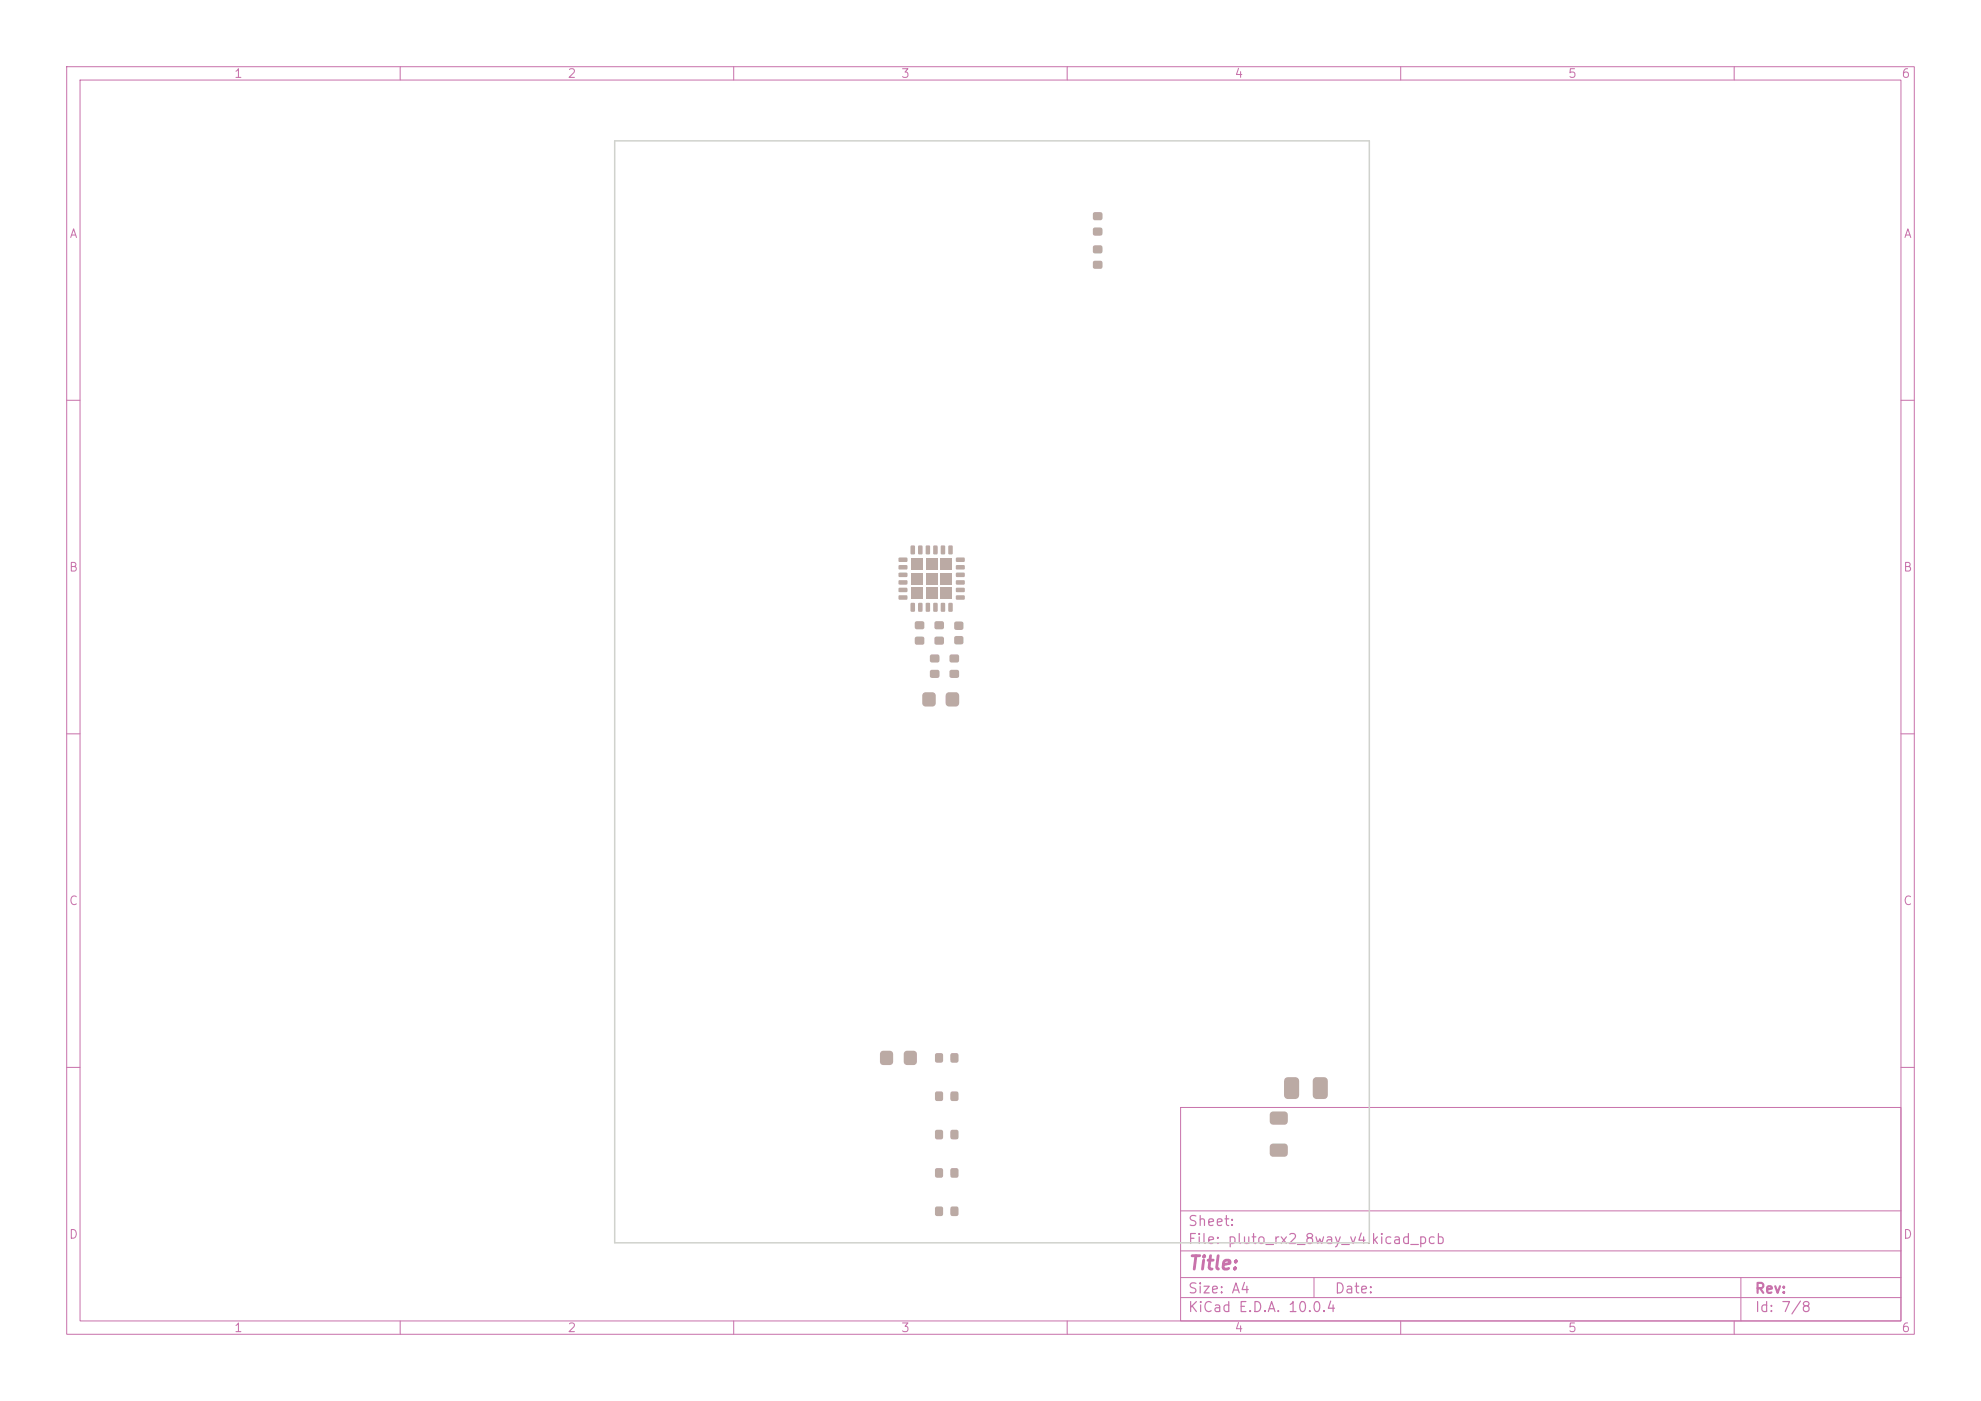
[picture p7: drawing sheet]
<svg xmlns="http://www.w3.org/2000/svg" width="297mm" height="210mm" viewBox="0 0 297 210" stroke-linecap="round" stroke-linejoin="round" font-family="sans-serif">
<defs><g id="words">
<text font-size="2" fill="#c872ab" x="178" y="190.8">Title:</text>
<g font-size="1.5" fill="#c872ab">
<text x="178" y="184.2">Sheet:</text>
<text x="178" y="186.9">File: pluto_rx2_8way_v4.kicad_pcb</text>
<text x="178" y="197.1">KiCad E.D.A. 10.0.4</text>
<text x="178" y="194.3">Size: A4</text>
<text x="200" y="194.3">Date:</text>
<text x="263" y="194.3">Rev:</text>
<text x="263" y="197.1">Id: 7/8</text>
</g>
<g font-size="1.3" fill="#c872ab">
<text x="35" y="12">1</text>
<text x="85" y="12">2</text>
<text x="135" y="12">3</text>
<text x="185" y="12">4</text>
<text x="235" y="12">5</text>
<text x="285" y="12">6</text>
<text x="10.3" y="36">A</text>
<text x="285.4" y="36">A</text>
<text x="10.3" y="86">B</text>
<text x="285.3" y="86">B</text>
<text x="10.3" y="136">C</text>
<text x="285.3" y="136">C</text>
<text x="10.3" y="186">D</text>
<text x="285.3" y="186">D</text>
<text x="35" y="200">1</text>
<text x="85" y="200">2</text>
<text x="135" y="200">3</text>
<text x="185" y="200">4</text>
<text x="235" y="200">5</text>
<text x="285" y="200">6</text>
</g>
</g></defs>
<g fill="none" stroke="#c872ab" stroke-width=".15">
<path d="M10 10h277v190h-277zM12 12h273v186h-273zM60 10v2M110 10v2M160 10v2M210 10v2M260 10v2M10 60h2M285 60h2M10 110h2M285 110h2M10 160h2"/>
<path d="M177 166h108v32h-108zM285 160h2M60 198v2M110 198v2M160 198v2M177 194.5h108M177 191.5h108M177 187.5h108M177 181.5h108M197 191.5v3M210 198v2M260 198v2"/>
<path d="M261 191.5v6.5"/>
</g>
<g fill="#bbaaa4">
<path d="M192.7 161.6l.4-.1h1.1a.57 .57 0 0 1 .6 .5v2.2a.57 .57 0 0 1-.6 .5h-1.1a.57 .57 0 0 1-.6-.5v-2.2z"/>
<path d="M197 161.6l.4-.1h1.1a.57 .57 0 0 1 .6 .5v2.2a.57 .57 0 0 1-.6 .5h-1.1a.57 .57 0 0 1-.6-.5v-2.2z"/>
<path d="M190.5 171.6l.4-.2h1.7a.49 .49 0 0 1 .5 .5v1a.49 .49 0 0 1-.5 .5h-1.7a.49 .49 0 0 1-.5-.5v-1z"/>
<path d="M190.5 166.8l.4-.2h1.7a.49 .49 0 0 1 .5 .5v1a.49 .49 0 0 1-.5 .5h-1.7a.49 .49 0 0 1-.5-.5v-1z"/>
<path d="M143.1 93.3l.3-.1 1 .1 .1 .2-.1 .8-.3 .1-1-.1-.1-.2z"/>
<path d="M143.1 95.4l.3-.1 1 .1 .1 .2-.1 .9-.3 .1-1-.1-.1-.2z"/>
<path d="M136.7 83.7h1.7v1.7h-1.7z"/>
<path d="M136.7 85.9h1.7v1.7h-1.7z"/>
<path d="M136.7 88h1.7v1.7h-1.7z"/>
<path d="M138.8 83.7h1.7v1.7h-1.7z"/>
<path d="M138.8 85.9h1.7v1.7h-1.7z"/>
<path d="M138.8 88h1.7v1.7h-1.7z"/>
<path d="M141 83.7h1.7v1.7h-1.7z"/>
<path d="M141 85.9h1.7v1.7h-1.7z"/>
<path d="M141 88h1.7v1.7h-1.7z"/>
<path d="M134.7 83.6h1.3l.1 .1-.1 .4-.1 .1h-1.1l-.1-.1z"/>
<path d="M134.7 84.7h1.3l.1 .2-.1 .4-.1 .1h-1.1l-.1-.2z"/>
<path d="M134.7 85.9l1.3-.1 .1 .2-.1 .4-.1 .1h-1.1l-.1-.2z"/>
<path d="M134.7 87h1.3l.1 .1-.1 .4-.1 .1h-1.1l-.1-.1z"/>
<path d="M134.7 88.1h1.3l.1 .2-.1 .4-.1 .1h-1.1l-.1-.2z"/>
<path d="M134.7 89.3l1.3-.1 .1 .2-.1 .4-.1 .1h-1.1l-.1-.2z"/>
<path d="M136.6 90.4h.4l.2 .1v1l-.1 .2h-.4l-.2-.1z"/>
<path d="M137.7 90.4h.4l.2 .1v1l-.1 .2h-.4l-.1-.1z"/>
<path d="M138.8 90.4h.5l.1 .1 .1 1-.2 .2h-.4l-.1-.1z"/>
<path d="M140 90.4h.4l.2 .1v1l-.1 .2h-.4l-.2-.1z"/>
<path d="M141.1 90.4h.4l.2 .1v1l-.1 .2h-.4l-.2-.1z"/>
<path d="M142.2 90.4h.5l.1 .1v1l-.1 .2h-.4l-.1-.1z"/>
<path d="M143.3 89.3l1.2-.1 .2 .2-.1 .4-.1 .1h-1.1l-.1-.2z"/>
<path d="M143.3 88.1h1.2l.2 .2-.1 .4-.1 .1h-1.1l-.1-.2z"/>
<path d="M143.3 87h1.2l.2 .1-.1 .4-.1 .1h-1.1l-.1-.1z"/>
<path d="M143.3 85.9l1.2-.1 .2 .2-.1 .4-.1 .1h-1.1l-.1-.2z"/>
<path d="M143.3 84.7h1.2l.2 .2-.1 .4-.1 .1h-1.1l-.1-.2z"/>
<path d="M143.3 83.6h1.2l.2 .1-.1 .4-.1 .1h-1.1l-.1-.1z"/>
<path d="M142.2 81.8h.5l.1 .1v1l-.1 .2h-.4l-.1-.1z"/>
<path d="M141.1 81.8h.4l.2 .1v1l-.1 .2h-.4l-.2-.1z"/>
<path d="M140 81.8h.4l.2 .1v1l-.1 .2h-.4l-.2-.1z"/>
<path d="M138.8 81.8h.5l.1 .1 .1 1-.2 .2h-.4l-.1-.1z"/>
<path d="M137.7 81.8h.4l.2 .1v1l-.1 .2h-.4l-.1-.1z"/>
<path d="M136.6 81.8h.4l.2 .1v1l-.1 .2h-.4l-.2-.1z"/>
<path d="M132.1 157.6l.3-.1h1a.49 .49 0 0 1 .5 .5v1.2a.49 .49 0 0 1-.5 .5h-1a.49 .49 0 0 1-.5-.5v-1.2z"/>
<path d="M135.6 157.6l.4-.1h1a.49 .49 0 0 1 .5 .5v1.2a.49 .49 0 0 1-.5 .5h-1a.49 .49 0 0 1-.5-.5v-1.2z"/>
<path d="M139.5 98.2l.2-.1 1.1 .1 .1 .2-.1 .8-.3 .1-1-.1-.1-.2z"/>
<path d="M139.5 100.5l.2-.1 1.1 .1 .1 .2-.1 .8-.3 .1-1-.1-.1-.2z"/>
<path d="M142.6 169.4l.2-.1 .8 .1 .1 .3-.1 1-.2 .1-.8-.1-.1-.2z"/>
<path d="M140.3 169.4l.2-.1 .8 .1 .1 .3-.1 1-.2 .1-.8-.1-.1-.2z"/>
<path d="M142.6 163.7l.2-.1 .8 .1 .1 .2-.1 1.1h-.2h-.8l-.1-.3z"/>
<path d="M140.3 163.7l.2-.1 .8 .1 .1 .2-.1 1.1h-.2h-.8l-.1-.3z"/>
<path d="M142.6 180.9l.2-.1 .8 .1 .1 .2-.1 1.1-.2 .1-.8-.1-.1-.2z"/>
<path d="M140.3 180.9l.2-.1 .8 .1 .1 .2-.1 1.1-.2 .1-.8-.1-.1-.2z"/>
<path d="M142.4 98.2l.3-.1 1 .1 .1 .2-.1 .8-.2 .1-1.1-.1-.1-.2z"/>
<path d="M142.4 100.5l.3-.1 1 .1 .1 .2-.1 .8-.2 .1-1.1-.1-.1-.2z"/>
<path d="M137.2 93.2l.2-.1 1.1 .1 .1 .2-.1 .8-.2 .1-1.1-.1-.1-.2z"/>
<path d="M137.2 95.5l.2-.1 1.1 .1 .1 .2-.1 .9h-.2h-1.1l-.1-.3z"/>
<path d="M163.9 36.9l.2-.1 1.1 .1 .1 .2-.1 .8-.2 .1-1.1-.1-.1-.2z"/>
<path d="M163.9 39.2l.2-.1 1.1 .1 .1 .2-.1 .8-.2 .1-1.1-.1-.1-.2z"/>
<path d="M163.9 31.9l.2-.1 1.1 .1 .1 .2-.1 .8-.2 .1-1.1-.1-.1-.2z"/>
<path d="M163.9 34.2l.2-.1 1.1 .1 .1 .2-.1 .8-.2 .1-1.1-.1-.1-.2z"/>
<path d="M142.6 175.2l.2-.1 .8 .1 .1 .2-.1 1.1h-.2h-.8l-.1-.3z"/>
<path d="M140.3 175.2l.2-.1 .8 .1 .1 .2-.1 1.1h-.2h-.8l-.1-.3z"/>
<path d="M140.2 93.2l.2-.1 1 .1 .1 .2-.1 .8-.2 .1-1-.1-.1-.2z"/>
<path d="M140.2 95.5l.2-.1 1 .1 .1 .2-.1 .9h-.2h-1l-.1-.3z"/>
<path d="M141.9 103.9l.4-.1h1a.51 .51 0 0 1 .5 .5v1.1a.51 .51 0 0 1-.5 .5h-1a.51 .51 0 0 1-.5-.5v-1.1z"/>
<path d="M138.4 103.9l.4-.1h1a.51 .51 0 0 1 .5 .5v1.1a.51 .51 0 0 1-.5 .5h-1a.51 .51 0 0 1-.5-.5v-1.1z"/>
<path d="M142.6 157.9h.2h.8l.1 .3-.1 1-.2 .1-.8-.1-.1-.2z"/>
<path d="M140.3 157.9h.2h.8l.1 .3-.1 1-.2 .1-.8-.1-.1-.2z"/>
</g>
<path d="M92.2 21.1h113.1v165.2h-113.1z" fill="none" stroke="#d0d2cd" stroke-width=".23"/>
<use href="#words"/>
</svg>
